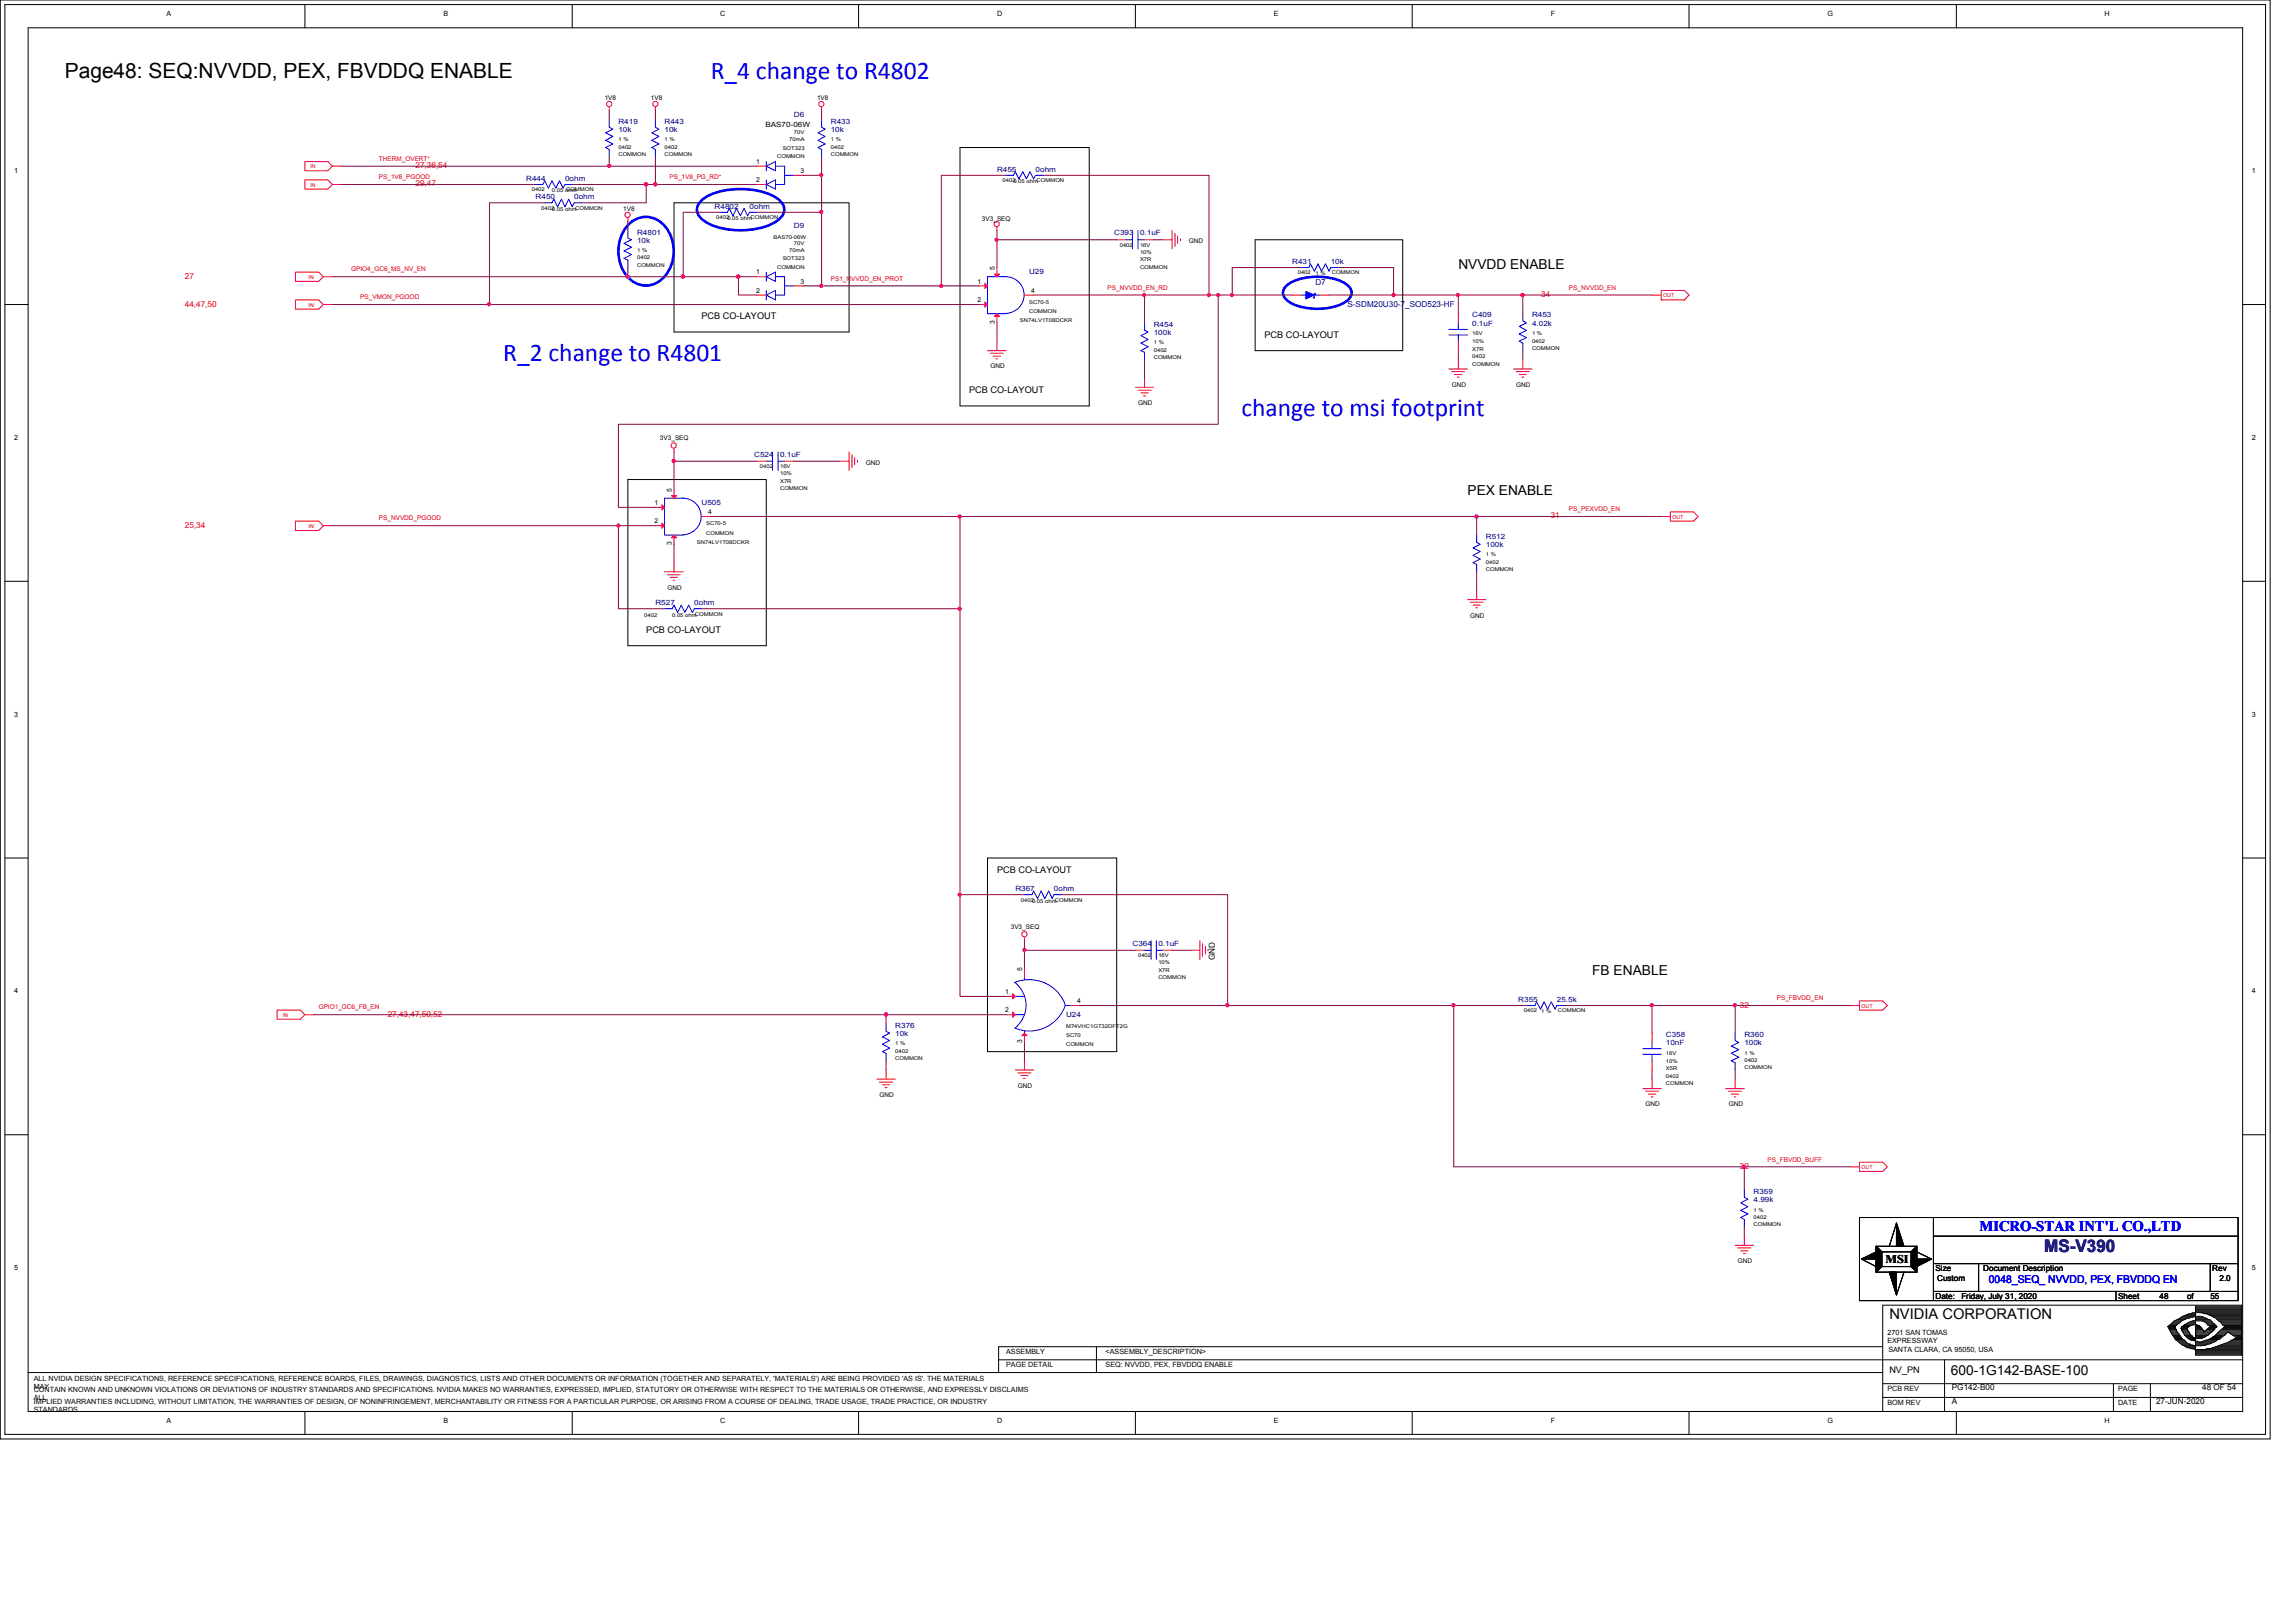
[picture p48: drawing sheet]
<svg xmlns="http://www.w3.org/2000/svg" width="297mm" height="210mm" viewBox="0 0 297 210" stroke-linecap="round" stroke-linejoin="round" font-family="sans-serif">
<defs><g id="words">
<g font-size="3.3" fill="#00f">
<text x="91.9" y="10.3">R_4 change to R4802</text>
<text x="65.1" y="46.7">R_2 change to R4801</text>
<text x="160.6" y="53.9">change to msi footprint</text>
</g>
<text font-size="2.7" x="8.4" y="10.1">Page48: SEQ:NVVDD, PEX, FBVDDQ ENABLE</text>
<text font-size="2.2" fill="#400080" x="264.5" y="162.1">MS-V390</text>
<text font-size="1.9" fill="#00f" x="256.1" y="159.3">MICRO-STAR INT'L CO.,LTD</text>
<text font-size="1.9" x="244.4" y="170.7">NVIDIA CORPORATION</text>
<g font-size="1.8">
<text x="188.7" y="34.8">NVVDD ENABLE</text>
<text x="189.9" y="64.1">PEX ENABLE</text>
<text x="206" y="126.1">FB ENABLE</text>
<text x="252.4" y="177.9">600-1G142-BASE-100</text>
</g>
<text font-size="1.5" x="243.9" y="163.4">MSI</text>
<text font-size="1.4" fill="#00f" x="257.3" y="166.1">0048_SEQ_ NVVDD, PEX, FBVDDQ EN</text>
<g font-size="1.2">
<text x="90.8" y="41.3">PCB CO-LAYOUT</text>
<text x="163.6" y="43.7">PCB CO-LAYOUT</text>
<text x="125.4" y="50.9">PCB CO-LAYOUT</text>
<text x="83.6" y="81.9">PCB CO-LAYOUT</text>
<text x="129" y="112.9">PCB CO-LAYOUT</text>
<text x="244.4" y="177.7">NV_PN</text>
</g>
<g font-size="1.1" fill="#f00">
<text x="53.8" y="21.8">27,36,54</text>
<text x="53.8" y="24.1">29,47</text>
<text x="23.9" y="39.7">44,47,50</text>
<text x="23.9" y="36.1">27</text>
<text x="199.4" y="38.4">34</text>
<text x="23.9" y="68.3">25,34</text>
<text x="200.6" y="67.1">31</text>
<text x="50.2" y="131.6">27,43,47,50,52</text>
<text x="225.1" y="130.4">32</text>
<text x="225.1" y="151.3">32</text>
</g>
<g font-size="1.1" fill="#000080">
<text x="170.2" y="36.9">D7</text>
<text x="174.3" y="39.8">S-SDM20U30-7_SOD523-HF</text>
</g>
<g font-size="1.1">
<text x="157.2" y="124.3" transform="rotate(-90 157.2 124.3)">GND</text>
<text x="250.4" y="164.5">Size</text>
<text x="250.6" y="165.7">Custom</text>
<text x="256.6" y="164.5">Document Description</text>
<text x="286.2" y="164.5">Rev</text>
<text x="287.1" y="165.7">2.0</text>
<text x="250.4" y="168.1">Date:</text>
<text x="253.7" y="168.1">Friday, July 31, 2020</text>
<text x="274" y="168.1">Sheet</text>
<text x="279.4" y="168.1">48</text>
<text x="283" y="168.1">of</text>
<text x="286" y="168.1">55</text>
<text x="252.5" y="179.9">PG142-B00</text>
<text x="284.9" y="179.9">48 OF 54</text>
<text x="252.5" y="181.7">A</text>
<text x="278.9" y="181.7">27-JUN-2020</text>
</g>
<g font-size=".9">
<text x="21.5" y="2">A</text>
<text x="57.4" y="2">B</text>
<text x="93.2" y="2">C</text>
<text x="129" y="2">D</text>
<text x="164.8" y="2">E</text>
<text x="200.6" y="2">F</text>
<text x="236.4" y="2">G</text>
<text x="272.2" y="2">H</text>
<text x="99" y="16.4">BAS70-06W</text>
<text x="1.8" y="22.4">1</text>
<text x="97.8" y="21.2">1</text>
<text x="97.8" y="23.6">2</text>
<text x="103.5" y="22.4">3</text>
<text x="291.3" y="22.4">1</text>
<text x="97.8" y="35.5">1</text>
<text x="128.7" y="35" transform="rotate(-90 128.7 35)">5</text>
<text x="97.8" y="37.9">2</text>
<text x="103.5" y="36.7">3</text>
<text x="126.4" y="36.7">1</text>
<text x="126.4" y="39.1">2</text>
<text x="128.7" y="41.9" transform="rotate(-90 128.7 41.9)">3</text>
<text x="133.4" y="37.9">4</text>
<text x="1.8" y="56.9">2</text>
<text x="291.3" y="56.9">2</text>
<text x="84.7" y="65.4">1</text>
<text x="86.9" y="63.6" transform="rotate(-90 86.9 63.6)">5</text>
<text x="84.7" y="67.7">2</text>
<text x="86.9" y="70.6" transform="rotate(-90 86.9 70.6)">3</text>
<text x="91.6" y="66.5">4</text>
<text x="1.8" y="92.8">3</text>
<text x="291.3" y="92.8">3</text>
<text x="132.2" y="125.7" transform="rotate(-90 132.2 125.7)">5</text>
<text x="1.8" y="128.6">4</text>
<text x="130" y="128.7">1</text>
<text x="130" y="131">2</text>
<text x="139.4" y="129.8">4</text>
<text x="291.3" y="128.6">4</text>
<text x="132.2" y="135" transform="rotate(-90 132.2 135)">3</text>
<text x="1.8" y="164.4">5</text>
<text x="291.3" y="164.4">5</text>
<text x="244.2" y="172.8">2701 SAN TOMAS</text>
<text x="244.2" y="173.7">EXPRESSWAY</text>
<text x="4.4" y="178.7">ALL NVIDIA DESIGN SPECIFICATIONS, REFERENCE SPECIFICATIONS, REFERENCE BOARDS, FILES, DRAWINGS, DIAGNOSTICS, LISTS AND OTHER DOCUMENTS OR INFORMATION (TOGETHER AND SEPARATELY, 'MATERIALS') ARE BEING PROVIDED 'AS IS'. THE MATERIALS</text>
<text x="4.4" y="179.7">MAY</text>
<text x="130.2" y="177">PAGE DETAIL</text>
<text x="130.2" y="175.3">ASSEMBLY</text>
<text x="143" y="175.3">&lt;ASSEMBLY_DESCRIPTION&gt;</text>
<text x="143" y="177">SEQ: NVVDD, PEX, FBVDDQ ENABLE</text>
<text x="244.3" y="174.9">SANTA CLARA, CA 95050, USA</text>
<text x="4.4" y="180.2">CONTAIN KNOWN AND UNKNOWN VIOLATIONS OR DEVIATIONS OF INDUSTRY STANDARDS AND SPECIFICATIONS. NVIDIA MAKES NO WARRANTIES, EXPRESSED, IMPLIED, STATUTORY OR OTHERWISE WITH RESPECT TO THE MATERIALS OR OTHERWISE, AND EXPRESSLY DISCLAIMS</text>
<text x="4.4" y="181.1">ALL</text>
<text x="4.4" y="181.7">IMPLIED WARRANTIES INCLUDING, WITHOUT LIMITATION, THE WARRANTIES OF DESIGN, OF NONINFRINGEMENT, MERCHANTABILITY OR FITNESS FOR A PARTICULAR PURPOSE, OR ARISING FROM A COURSE OF DEALING, TRADE USAGE, TRADE PRACTICE, OR INDUSTRY</text>
<text x="4.4" y="182.7">STANDARDS.</text>
<text x="21.5" y="184.1">A</text>
<text x="57.4" y="184.1">B</text>
<text x="93.2" y="184.1">C</text>
<text x="129" y="184.1">D</text>
<text x="164.8" y="184.1">E</text>
<text x="200.6" y="184.1">F</text>
<text x="236.4" y="184.1">G</text>
<text x="244.2" y="181.8">BOM REV</text>
<text x="244.2" y="180">PCB REV</text>
<text x="272.2" y="184.1">H</text>
<text x="274" y="180">PAGE</text>
<text x="274" y="181.8">DATE</text>
</g>
<g font-size=".9" fill="#000080">
<text x="80" y="16">R419</text>
<text x="80" y="17.1">10k</text>
<text x="86" y="16">R443</text>
<text x="86" y="17.1">10k</text>
<text x="102.7" y="15.2">D6</text>
<text x="107.5" y="16">R433</text>
<text x="107.5" y="17.1">10k</text>
<text x="68.1" y="23.4">R444</text>
<text x="73.1" y="23.4">0ohm</text>
<text x="129" y="22.2">R455</text>
<text x="134" y="22.2">0ohm</text>
<text x="69.3" y="25.8">R450</text>
<text x="74.3" y="25.8">0ohm</text>
<text x="92.5" y="27">R4802</text>
<text x="97" y="27">0ohm</text>
<text x="102.7" y="29.5">D9</text>
<text x="82.4" y="30.4">R4801</text>
<text x="82.4" y="31.4">10k</text>
<text x="133.1" y="35.5">U29</text>
<text x="144.1" y="30.4">C393</text>
<text x="147.5" y="30.4">0.1uF</text>
<text x="167.2" y="34.2">R431</text>
<text x="172.2" y="34.2">10k</text>
<text x="190.5" y="41.1">C409</text>
<text x="198.2" y="41.1">R453</text>
<text x="149.3" y="42.3">R454</text>
<text x="149.3" y="43.3">100k</text>
<text x="190.5" y="42.2">0.1uF</text>
<text x="198.2" y="42.2">4.02k</text>
<text x="97.6" y="59.1">C524</text>
<text x="100.9" y="59.1">0.1uF</text>
<text x="90.8" y="65.3">U505</text>
<text x="192.2" y="69.7">R512</text>
<text x="192.2" y="70.8">100k</text>
<text x="84.8" y="78.3">R527</text>
<text x="89.8" y="78.3">0ohm</text>
<text x="131.4" y="115.3">R367</text>
<text x="136.4" y="115.3">0ohm</text>
<text x="146.5" y="122.4">C364</text>
<text x="149.9" y="122.4">0.1uF</text>
<text x="137.9" y="131.6">U24</text>
<text x="196.4" y="129.7">R355</text>
<text x="201.4" y="129.7">25.5k</text>
<text x="115.8" y="134.1">10k</text>
<text x="115.8" y="133">R376</text>
<text x="215.5" y="135.3">10nF</text>
<text x="215.5" y="134.2">C358</text>
<text x="225.7" y="134.2">R360</text>
<text x="225.7" y="135.3">100k</text>
<text x="226.9" y="155.6">4.99k</text>
<text x="226.9" y="154.5">R359</text>
</g>
<g font-size=".8">
<text x="78.2" y="13">1V8</text>
<text x="84.2" y="13">1V8</text>
<text x="105.7" y="13">1V8</text>
<text x="80.6" y="27.3">1V8</text>
<text x="127" y="28.6">3V3_SEQ</text>
<text x="153.8" y="31.5">GND</text>
<text x="128.1" y="47.7">GND</text>
<text x="147.2" y="52.5">GND</text>
<text x="187.8" y="50.1">GND</text>
<text x="196.2" y="50.1">GND</text>
<text x="85.4" y="57">3V3_SEQ</text>
<text x="112" y="60.1">GND</text>
<text x="86.4" y="76.3">GND</text>
<text x="190.2" y="79.9">GND</text>
<text x="130.8" y="120.3">3V3_SEQ</text>
<text x="113.8" y="142">GND</text>
<text x="131.7" y="140.8">GND</text>
<text x="212.9" y="143.2">GND</text>
<text x="223.6" y="143.2">GND</text>
<text x="224.8" y="163.5">GND</text>
</g>
<g font-size=".8" fill="#f00">
<text x="49" y="23.2">PS_1V8_PGOOD</text>
<text x="49" y="20.8">THERM_OVERT*</text>
<text x="86.6" y="23.2">PS_1V8_PG_RD*</text>
<text x="45.4" y="35.1">GPIO4_GC6_MS_NV_EN</text>
<text x="46.6" y="38.7">PS_VMON_PGOOD</text>
<text x="107.5" y="36.3">PS1_NVVDD_EN_PROT</text>
<text x="143.3" y="37.5">PS_NVVDD_EN_RD</text>
<text x="203" y="37.5">PS_NVVDD_EN</text>
<text x="49" y="67.4">PS_NVVDD_PGOOD</text>
<text x="203" y="66.2">PS_PEXVDD_EN</text>
<text x="41.2" y="130.6">GPIO1_GC6_FB_EN</text>
<text x="229.9" y="129.4">PS_FBVDD_EN</text>
<text x="228.7" y="150.3">PS_FBVDD_BUFF</text>
</g>
<g font-size=".7">
<text x="102.7" y="17.4">70V</text>
<text x="80" y="20.2">COMMON</text>
<text x="80" y="19.3">0402</text>
<text x="80" y="18.3">1 %</text>
<text x="86" y="19.3">0402</text>
<text x="86" y="20.2">COMMON</text>
<text x="86" y="18.3">1 %</text>
<text x="100.5" y="20.4">COMMON</text>
<text x="101.3" y="19.4">SOT323</text>
<text x="102.1" y="18.3">70mA</text>
<text x="107.5" y="19.3">0402</text>
<text x="107.5" y="18.3">1 %</text>
<text x="107.5" y="20.2">COMMON</text>
<text x="129.7" y="23.5">0402</text>
<text x="131.1" y="23.7">0.05 ohmCOMMON</text>
<text x="68.8" y="24.8">0402</text>
<text x="70" y="27.1">0402</text>
<text x="71.4" y="24.8">0.05 ohm</text>
<text x="71.4" y="27.3">0.05 ohmCOMMON</text>
<text x="73.2" y="24.8">COMMON</text>
<text x="92.7" y="28.3">04020.05 ohmCOMMON</text>
<text x="82.4" y="34.5">COMMON</text>
<text x="82.4" y="32.6">1 %</text>
<text x="82.4" y="33.6">0402</text>
<text x="100.1" y="30.9">BAS70-06W</text>
<text x="100.5" y="34.8">COMMON</text>
<text x="101.3" y="33.7">SOT323</text>
<text x="102.1" y="32.6">70mA</text>
<text x="102.7" y="31.7">70V</text>
<text x="144.9" y="31.9">0402</text>
<text x="147.5" y="32.9">10%</text>
<text x="147.5" y="34.8">COMMON</text>
<text x="147.5" y="33.8">X7R</text>
<text x="147.5" y="31.9">16V</text>
<text x="167.9" y="35.5">0402</text>
<text x="170.2" y="35.6">1 %</text>
<text x="172.3" y="35.5">COMMON</text>
<text x="131.9" y="41.7">SN74LV1T08DCKR</text>
<text x="133.1" y="40.5">COMMON</text>
<text x="133.1" y="39.3">SC70-5</text>
<text x="149.3" y="46.5">COMMON</text>
<text x="149.3" y="44.6">1 %</text>
<text x="149.3" y="45.5">0402</text>
<text x="190.5" y="45.4">X7R</text>
<text x="190.5" y="43.4">16V</text>
<text x="190.5" y="46.4">0402</text>
<text x="190.5" y="47.3">COMMON</text>
<text x="190.5" y="44.4">10%</text>
<text x="198.2" y="43.4">1 %</text>
<text x="198.2" y="44.3">0402</text>
<text x="198.2" y="45.3">COMMON</text>
<text x="98.3" y="60.6">0402</text>
<text x="100.9" y="61.5">10%</text>
<text x="100.9" y="63.4">COMMON</text>
<text x="100.9" y="60.6">16V</text>
<text x="100.9" y="62.5">X7R</text>
<text x="90.2" y="70.4">SN74LV1T08DCKR</text>
<text x="91.4" y="67.9">SC70-5</text>
<text x="91.4" y="69.2">COMMON</text>
<text x="192.2" y="72">1 %</text>
<text x="192.2" y="73">0402</text>
<text x="192.2" y="73.9">COMMON</text>
<text x="83.4" y="79.9">0402</text>
<text x="86.9" y="79.8">0.05 ohmCOMMON</text>
<text x="132.1" y="116.7">04020.05 ohmCOMMON</text>
<text x="147.2" y="123.8">0402</text>
<text x="149.9" y="125.7">X7R</text>
<text x="149.9" y="123.8">16V</text>
<text x="149.9" y="124.8">10%</text>
<text x="149.9" y="126.7">COMMON</text>
<text x="197.1" y="131">0402</text>
<text x="199.4" y="131.1">1 %</text>
<text x="201.5" y="131">COMMON</text>
<text x="115.8" y="136.3">0402</text>
<text x="115.8" y="137.2">COMMON</text>
<text x="115.8" y="135.3">1 %</text>
<text x="137.9" y="135.4">COMMON</text>
<text x="137.9" y="134.2">SC70</text>
<text x="137.9" y="133">M74VHC1GT32DFT2G</text>
<text x="215.5" y="136.5">16V</text>
<text x="215.5" y="137.6">10%</text>
<text x="225.7" y="136.5">1 %</text>
<text x="225.7" y="137.5">0402</text>
<text x="215.5" y="140.4">COMMON</text>
<text x="215.5" y="139.5">0402</text>
<text x="215.5" y="138.5">X5R</text>
<text x="225.7" y="138.4">COMMON</text>
<text x="226.9" y="157.7">0402</text>
<text x="226.9" y="158.7">COMMON</text>
<text x="226.9" y="156.8">1 %</text>
</g>
<g font-size=".7" fill="#f00">
<text x="40.2" y="21.8">IN</text>
<text x="40.2" y="24.2">IN</text>
<text x="39.9" y="39.7">IN</text>
<text x="39.9" y="36.1">IN</text>
<text x="215.2" y="38.5">OUT</text>
<text x="39.9" y="68.3">IN</text>
<text x="216.4" y="67.1">OUT</text>
<text x="36.6" y="131.6">IN</text>
<text x="240.8" y="130.4">OUT</text>
<text x="240.8" y="151.3">OUT</text>
</g>
</g></defs>
<g fill="none" stroke="#000" stroke-width=".13">
<path d="M0 0h293.7v186.2h-293.7zM.6 .6h292.5v185h-292.5zM3.6 3.6h286.5v179.1h-286.5zM39.4 .6v3M74 .6v3M111.1 .6v3M124.2 19.1h16.7v33.4h-16.7zM146.9 .6v3M182.7 .6v3M218.5 .6v3M253.1 .6v3M.6 39.4h3"/>
<path d="M87.2 26.2h22.6v16.8h-22.6zM162.4 31h19.1v14.4h-19.1zM290.1 39.4h3M.6 75.2h3M81.2 62.1h17.9v21.5h-17.9zM290.1 75.2h3M.6 111h3M127.8 111h16.7v25.1h-16.7zM290.1 111h3M.6 146.8h3M240.6 157.6h48.9v10.7h-48.9zM245.4 158.3l.9 3h-.9z"/>
<path d="M245.4 158.3l-1 3M250.1 160h39.4M250.1 157.6v10.7M290.1 146.8h3M3.6 177.6h240M129.2 176h160.9M141.8 174.3v3.3M240.8 162.9l1.9-.9v.9zM240.8 162.9l1.9 1M242.7 161.3h5.3v3.3h-5.3zM242.7 161.3l.7 .7v1.9l-.7 .7zM242.7 161.3l.7 .7"/>
<path d="M243.4 162h3.9v1.9h-3.9zM243.4 163.9l-.7 .7M243.6 174.3h-114.4v3.3M243.6 179.1h46.5M244.4 164.6h1v3zM246.3 164.6l-.9 3M247.3 163.9l.7 .7M248 161.3v3.3l-.7-.7v-1.9zM248 161.3l-.7 .7M248 162.9h1.9l-1.9 1zM248 162l1.9 .9M250.1 167.1h39.4"/>
<path d="M250.1 163.5h39.4M251.6 176v6.7M256 163.5v3.6M273.4 179.1v3.6M273.8 167.1v1.2M278.2 179.1v3.6M280.4 171.7h1M280.4 171.7l.3 .4M280.6 171.8h.8M280.6 171.9h.8M280.7 171.5h.8M280.7 172h.8"/>
<path d="M280.7 172.1h.8M280.7 172.1l.2 .4M280.8 171.4h.8M280.8 172.4h.8M280.8 172.2h.8M280.9 171.3h.9M280.9 172.5l.4 .6M280.9 172.5h.9M281 171.2h.9M281 171.2l-.6 .5M281 172.6h.9M281 172.8h.9"/>
<path d="M281.2 171.1h.9M281.2 172.8h.8M281.3 173.1l.1 .2 .9 .8 .3 .1M281.3 173h.8M281.3 173.1h.9M281.4 171.7v.1M281.4 171.8v.1M281.4 171.9l.1 .1M281.4 173.2h.9M281.5 171.5l-.1 .2M281.5 170.8h1M281.5 172v.1"/>
<path d="M281.5 172.1l.3 .4M281.5 173.3h.8M281.6 173.4h1M281.8 171.3l-.3 .2M281.8 170.7h.9M281.8 172.5l.1 .1M281.8 173.6h.9M281.9 172.6l.3 .6 .4 .2M281.9 173.7h1M282 170.6h.9M282.1 170.5h1.3M282.1 173.8h.8"/>
<path d="M282.2 170.9l-.4 .4M282.2 173.9h1.1M282.2 172.1h.9M282.2 172h.7M282.2 172.1l.1 .1M282.2 172v.1M282.2 171.9v.1M282.2 171.8l-.1 .1h.1M282.2 171.8h.9M282.2 171.9h.7M282.3 171.7h-.1v.1M282.3 174.1h1.3"/>
<path d="M282.3 172.4h.9M282.3 171.7h.9M282.5 170.3h1.5M282.5 172.5h.7M282.5 171.5h.9M282.6 174.2h1.4M282.6 172.8h.8M282.6 172.6h.7M282.6 172.8l.3 .3h1M282.6 174.2l.3 .2 1.1 .3M282.6 173.4l.3 .4M282.7 170.7l-.5 .2h-.8"/>
<path d="M282.7 170.2h1.3M282.7 172.8h.9M282.7 171.4h1.1M282.9 174.3h1.1M282.9 173h.8M282.9 170.6l-.2 .1M282.9 170.1h1.1M282.9 173.1l.2 .1h.9M282.9 170.1l-.6 .2-1 .6-.3 .3M282.9 173.8l.4 .1M282.9 171.3h1.1M283.1 174.4h.9"/>
<path d="M283.1 172.2h-.8l.3 .6M283.1 173.2l.3 .2 1.1 .3 .6-.1M283.1 172.2l.1 .2M283.2 171.7l-.3 .2 .2 .3M283.2 172.4l.1 .2M283.2 171.2h.8M283.3 172.6v.2h.3M283.3 173.9l.1 .2h.3a3 3 0 0 0 1.7 0M283.3 173.3h.7M283.4 170.5l-.5 .1M283.4 170h.6M283.4 170l-.5 .1"/>
<path d="M283.4 171.1h.6M283.6 174.5h.4M283.6 173.4h.4M283.6 172.8l.1 .2M283.7 173l.3 .2M284 171.7h.6M284 171.9h.9M284 172.2h1.1M284 172.4h2.2M284 174.7h6M284 170.3l-.6 .2M284 169.6h6"/>
<path d="M284 169.2h6M284 169.7h6M284 169.4h6M284 169.3h6M284 169.5h6M284 175.3h6M284 175.1h6M284 175h6M284 174.9h6M284 173.1h1.1M284 173h1.4M284 173.7h2.3"/>
<path d="M284 172.8h1.6M284 172.8h1.7M284 173.8h2.1M284 173.9h1.7M284 172.6h1.8M284 172.5h1.9M284 174.1h1.4M284 172.1h1M284 172h.9M284 171.8h.8M284 170.5h1.1M284 170.6h1.4"/>
<path d="M284 170.7h1.6M284 170.8h1.8M284 169h6v6.4h-6zM284 171.5h.4M284 174.7h1M284 170.3h.8l.3 .2M284.4 171.5l-.1-.1h-.6l-.5 .3M284.4 171.5h.1l.3 .3M284.8 169.9h5.2M284.8 171.8l.1 .2M284.9 170.9h1M284.9 172l.2 .2"/>
<path d="M285 169.9h-.4a1.7 1.7 0 0 0-1.2 .1M285 170.9h-.2a2.62 2.62 0 0 0-2.5 .8M285 170.9h.1M285 169.9l.1 .1h.4l.2 .1M285 169.9h.1M285 174.7h.1M285 170.9l.2 .2M285.1 173.1h-.1l-.1 .1h-.9M285.1 173.6h1.4M285.1 170.5l.4 .1 .1 .1M285.2 171.1h1M285.2 171.1l.3 .1 .1 .2 .3 .3"/>
<path d="M285.2 172.2h1.1M285.4 171.2h.9M285.4 170h4.6M285.4 173l-.3 .1M285.4 173h.1M285.5 173.4h1.3M285.5 172.1h.9M285.6 172.8l-.2 .2M285.6 171.3h.8M285.6 172h.9M285.6 170.7a1.19 1.19 0 0 1 .8 .6h.1v.1M285.7 172.8h-.1"/>
<path d="M285.7 171.9h.8M285.7 171.4h.8M285.7 173.3h1.3M285.7 170.1h4.3M285.7 174.5h4.3M285.7 173.3l-.6 .3M285.7 170.1l.2 .1M285.8 171.5h.9M285.8 171.8h.9M285.9 171.7h.9M285.9 173.2h1.2M285.9 170.2h4.1"/>
<path d="M285.9 171.7l-.8 .7v-.2M285.9 173.2l-.2 .1M285.9 171.7h.1M285.9 172.5l-.2 .3M285.9 163.5v3.6M285.9 170.2l.5 .3M286.1 173.8l-.7 .3M286.2 173.1h1.2M286.2 174.4h3.8M286.2 170.3h3.8M286.3 173h1.2M286.4 170.5h3.6"/>
<path d="M286.4 170.5l.9 .6M286.4 172.1l-.5 .4M286.5 171.9l-.1 .2M286.5 172.8h1.1M286.5 171.4l.2 .1M286.7 171.8l-.2 .1M286.7 172.8h1.2M286.7 174.3h3.3M286.7 170.6h3.3M286.7 174.3l-.8 .2-.9 .2M286.7 171.5l.1 .2M286.8 171.7v.1h-.1"/>
<path d="M286.8 172.6h1.2M286.8 170.7h3.2M286.8 172.6l-.9 .6M286.9 172.5h1.2M287 170.8h3M287 174.2h3M287.1 170.9h2.9M287.1 172.4h2.9M287.3 171.1h2.7M287.3 171.1l.3 .4 .3 .2M287.3 172.2h2.7M287.4 173.1l-.3 .2h-.2l-.2 .3-.6 .2"/>
<path d="M287.4 174.1h2.6M287.4 171.2h2.6M287.4 172.1h2.6M287.5 171.3h2.5M287.5 172h2.5M287.6 171.4h2.4M287.6 171.9h2.4M287.7 171.5h2.3M287.7 171.8h2.3M287.7 173.9h2.3M287.9 172.8l-.5 .3M287.9 171.7l-1.1 .9"/>
<path d="M287.9 171.7h2.1M288.1 173.8h1.9M288.2 172.4l-.3 .4M288.2 172.4l.2 .1M288.2 172.4h.1M288.3 173.7h1.7M288.4 172.5h1.6M288.4 172.5l.9 .6M288.6 172.6h1.4M288.6 173.6h1.4M288.7 173.4h1.3M288.7 173.4l-.4 .3-1.6 .6"/>
<path d="M288.8 172.8h1.2M288.9 173.3h1.1M289 173.2h1M289 172.8h1M289.3 173.1l-.6 .3M289.3 173h.7M289.3 173.1h.7M290.1 168.9h-46.5v13.8M39.4 182.7v2.9M74 182.7v2.9M111.1 182.7v2.9M146.9 182.7v2.9"/>
<path d="M182.7 182.7v2.9M218.5 182.7v2.9M243.6 180.8h46.5M253.1 182.7v2.9"/>
</g>
<path d="M81.6 28.8a3.2 3.2 0 0 1 4.9 1.2 5 5 0 0 1-1.5 6.6 3.2 3.2 0 0 1-4.4-1.6 5.2 5.2 0 0 1 1-6.2zM90.9 25.8a9.6 9.6 0 0 1 7.8-1 4.1 4.1 0 0 1 2.7 1.9 1.56 1.56 0 0 1-.7 1.8 9.5 9.5 0 0 1-7.8 .9 4.1 4.1 0 0 1-2.6-1.8 1.58 1.58 0 0 1 .6-1.8zM166.3 37.1a5.9 5.9 0 0 1 4.1-1.3 5.9 5.9 0 0 1 4.1 1.3 1.2 1.2 0 0 1-.4 1.9 7.9 7.9 0 0 1-7.4 0 1.24 1.24 0 0 1-.4-1.9z" fill="none" stroke="#00f" stroke-width=".34"/>
<g fill="none" stroke="#f00" stroke-width=".13">
<path d="M78.8 13.8v.5M84.8 13.8v.5M106.3 13.8v.5M38.2 38.8h3l.6 .6-.6 .6h-3zM38.2 35.2h3l.6 .6-.6 .6h-3zM41.8 39.4h1.2M41.8 35.8h1.2M43 23.9l-.6-.6h-3v1.2h3l.6-.6h1.2M44.2 21.5h-1.2l-.6 .6h-3v-1.2h3l.6 .6M81.2 28.2v.5M129 29.4v.4M150.4 31h1.2"/>
<path d="M151.6 29.8v2.4M152 30.2v1.7M152.3 30.6v.9M152.7 30.9v.3M213.7 38.2h1.2M214.9 37.6h3l.6 .6-.6 .6h-3zM87.2 58v.5M108.7 59.7h1.1M109.8 58.5v2.4M110.2 58.8v1.7M110.6 59.2v1M110.9 59.6v.2"/>
<path d="M127.8 45.4h2.4M128.1 45.7h1.7M128.5 46.1h.9M128.9 46.4h.2M129 44.2v1.2M146.9 50.1h2.4M147.2 50.5h1.7M147.6 50.8h.9M147.9 51.2h.3M148.1 48.9v1.2M187.4 47.7h2.5M187.8 48.1h1.7"/>
<path d="M188.2 48.5h.9M188.5 48.8h.3M188.7 46.6v1.2M195.8 47.7h2.4M196.2 48.1h1.7M196.5 48.5h1M196.9 48.8h.2M197 46.6v1.2M38.2 67.4h3l.6 .6-.6 .7h-3zM41.8 68h1.2M86 74h2.4M86.4 74.4h1.6"/>
<path d="M86.7 74.7h1M87.1 75.1h.2M87.2 72.8v1.2M189.9 77.6h2.3M190.2 77.9h1.7M190.6 78.3h.9M190.9 78.7h.3M191 76.4v1.2M214.9 66.8h1.2M216.1 66.2h3l.6 .6-.6 .6h-3zM39.4 131.3l-.5-.6h-3v1.2h3l.5-.6h1.2M113.4 139.7h2.4"/>
<path d="M114.6 138.5v1.2M131.4 138.5h2.3M131.7 138.8h1.7M132.1 139.2h.9M132.4 139.6h.3M132.5 137.3v1.2M132.5 121.3v.4M154 123h1.2M155.2 121.7v2.5M155.6 122.1v1.7M155.9 122.5v.9M156.3 122.8v.3"/>
<path d="M213.7 139.7v1.2M224.5 139.7v1.2M239.4 130.1h1.2M240.6 129.5h3l.6 .6-.6 .6h-3zM113.8 140h1.7M114.2 140.4h.9M114.5 140.8h.3M212.5 140.9h2.4M212.9 141.2h1.7M213.3 141.6h.9M213.6 141.9h.3M223.3 140.9h2.4"/>
<path d="M223.6 141.2h1.7M224 141.6h.9M224.4 141.9h.2M225.7 160v1.2M239.4 151h1.2M240.6 150.4h3l.6 .6-.6 .6h-3zM224.5 161.2h2.4M224.8 161.5h1.7M225.2 161.9h.9M225.5 162.2h.3"/>
<circle cx="78.8" cy="13.5" r=".34"/>
<circle cx="84.8" cy="13.5" r=".34"/>
<circle cx="106.2" cy="13.5" r=".34"/>
<circle cx="81.2" cy="27.8" r=".34"/>
<circle cx="128.9" cy="29" r=".34"/>
<circle cx="87.2" cy="57.7" r=".34"/>
<circle cx="132.5" cy="120.9" r=".34"/>
</g>
<g fill="#000">
<path d="M245.4 158.3l.9 3h-.9zM240.8 162.9l1.9-.9v.9zM244.4 164.6h1v3zM248 162.9h1.9l-1.9 1z"/>
<path d="M242.7 161.3l.7 .7v1.9l-.7 .7z" fill-rule="evenodd"/>
<path d="M242.7 161.3l.7 .7v1.9l-.7 .7z" fill-rule="evenodd"/>
<path d="M242.7 161.3l.7 .7v1.9l-.7 .7z" fill-rule="evenodd"/>
<path d="M248 161.3v3.3l-.7-.7v-1.9z" fill-rule="evenodd"/>
<path d="M248 161.3v3.3l-.7-.7v-1.9z" fill-rule="evenodd"/>
<path d="M248 161.3v3.3l-.7-.7v-1.9z" fill-rule="evenodd"/>
</g>
<path d="M170.2 38.1v-.1h-.2v.6h-.1v-.2" fill="none" stroke="#00f" stroke-width=".13"/>
<path d="M168.9 37.7l1.1 .5-1.1 .5z" fill="#00f"/>
<g fill="none" stroke="#00f" stroke-width=".13">
<path d="M106.3 15.5v1l.5 .2-1 .5 1 .5-1 .5 1 .4-1 .5 .5 .2v1M130.2 22.7h.9l.3-.5 .4 1 .5-1 .5 1 .5-1 .4 1 .3-.5h.9M145.7 31h.8M146.5 29.8v2.4M147.2 31h.9M147.2 29.8v2.4M168.3 38.2h.6M168.9 37.7l1.1 .5-1.1 .5zM170 38.2h.8M86 68h.1M86 65.7h.1M87.2 64.5h.1"/>
<path d="M87.2 69.3h.1M88.3 64.5a2.37 2.37 0 0 1 2.4 2.3 2.37 2.37 0 0 1-2.4 2.4M88.4 64.5h-2.4v4.8h2.4M90.8 66.8h.1"/>
</g>
<path d="M106.3 15.5h.1M106.3 20.3h.1M130.2 22.7h.1M134.9 22.7h.1M144.5 31h1.2M148.1 31h1.2M167.2 38.2h1.1M170.8 38.2h1.1" fill="none" stroke="#f00" stroke-width=".13"/>
<path d="M85.6 65.3l.4 .4-.4 .3z" fill="#f00"/>
<path d="M84.8 65.7h1.2M85.6 65.3l.4 .4-.4 .3z" fill="none" stroke="#f00" stroke-width=".13"/>
<path d="M85.6 67.7l.4 .3-.4 .4z" fill="#f00"/>
<path d="M84.8 68h1.2M85.6 67.7l.4 .3-.4 .4z" fill="none" stroke="#f00" stroke-width=".13"/>
<path d="M86.9 69.6l.3-.3 .3 .3z" fill="#f00"/>
<path d="M86.9 69.6l.3-.3 .3 .3zM87.2 69.3v1.1M90.8 66.8h1.1" fill="none" stroke="#f00" stroke-width=".13"/>
<path d="M86.9 64.1h.6l-.3 .4z" fill="#f00"/>
<g fill="none" stroke="#f00" stroke-width=".13">
<path d="M81.2 29.8h.1M81.2 34.6h.1M97.9 35.8h1.2M97.9 38.2h1.2M102.7 37h1.2M86.9 64.1h.6l-.3 .4zM87.2 63.3v1.2M191 69.3h.1M191 74h.1M114.6 132.5h.1M114.6 137.3h.1M213.7 133.7v1.2"/>
<path d="M213.7 137.3v1.2M225.7 154h.1M225.7 158.8h.1"/>
</g>
<g fill="none" stroke="#00f" stroke-width=".13">
<path d="M81.2 29.8v1l.5 .2-1 .5 1 .5-1 .5 1 .4-1 .5 .5 .3v.9M99.1 35.2v1.2M99.1 35.8l1.2-.6v1.2zM99.1 37.6v1.2M99.1 38.2l1.2-.6v1.2zM100.3 35.8h1.2v2.4h-1.2M101.5 37h1.2M191 69.3v.9l.5 .2-.9 .5 .9 .5-.9 .5 .9 .4-.9 .5 .4 .3v.9M114.6 132.5v1l.5 .2-.9 .5 .9 .5-.9 .4 .9 .5-.9 .5 .4 .2v1M131.3 127.1a5 5 0 0 1 6.5 3 4.9 4.9 0 0 1-6.5 2.9 3.7 3.7 0 0 0 0-5.9M131.4 131.3h1.1M131.4 128.9h1.1"/>
<path d="M132.5 126.5v.3M132.5 133.5v.2M137.9 130.1h.6M212.5 135.7h2.4M212.5 136.4h2.4M213.7 136.4v.9M213.7 134.9v.8M225.7 154v.9l.4 .3-.9 .5 .9 .5-.9 .4 .9 .5-.9 .5 .5 .2v1"/>
</g>
<path d="M131 128.6l.4 .3-.4 .4z" fill="#f00"/>
<path d="M130.2 128.9h1.2M131 128.6l.4 .3-.4 .4z" fill="none" stroke="#f00" stroke-width=".13"/>
<path d="M131 131l.4 .3-.4 .4z" fill="#f00"/>
<path d="M130.2 131.3h1.2M131 131l.4 .3-.4 .4z" fill="none" stroke="#f00" stroke-width=".13"/>
<path d="M132.2 134l.3-.3 .4 .3z" fill="#f00"/>
<g fill="none" stroke="#f00" stroke-width=".13">
<path d="M84.8 15.5h.1M70.5 26.2h.1M75.3 26.2h.1M84.8 20.3h.1M93.2 27.5h.1M97.9 27.5h.1M97.9 21.5h1.2M97.9 23.9h1.2M102.7 22.7h1.2M168.3 34.6h.1M173.1 34.6h.1M148.1 41.8h.1"/>
<path d="M148.1 46.6h.1M197 40.6h.1M197 45.4h.1M132.2 134l.3-.3 .4 .3zM132.5 133.7v1.2M132.5 125.3v1.2M138.5 130.1h1.2M224.5 133.7h.1M224.5 138.5h.1"/>
</g>
<g fill="none" stroke="#00f" stroke-width=".13">
<path d="M84.8 15.5v1l.5 .2-1 .5 1 .5-1 .5 1 .4-1 .5 .5 .2v1M70.5 26.2h.9l.3-.4 .4 1 .5-1 .5 1 .5-1 .4 1 .3-.6h1M93.2 27.5h.9l.3-.5 .4 .9 .5-.9 .5 .9 .5-.9 .4 .9 .3-.4h.9M99.1 20.9v1.2M99.1 21.5l1.2-.6v1.2zM99.1 23.3v1.2M99.1 23.9l1.2-.6v1.2zM100.3 21.5h1.2v2.4h-1.2M101.5 22.7h1.2M127.8 39.4h.1M127.8 37h.1M129 35.8h.1"/>
<path d="M130.1 35.8a2.37 2.37 0 0 1 2.4 2.4 2.37 2.37 0 0 1-2.4 2.4M130.2 35.8h-2.4v4.8h2.4M132.5 38.2h.1M168.3 34.6h1l.2-.4 .5 .9 .5-.9 .5 .9 .5-.9 .4 .9 .3-.5h.9M129 40.6h.1M148.1 41.8v1l.4 .2-.9 .4 .9 .5-.9 .5 .9 .5-.9 .5 .5 .2v1M197 40.6v.9l.5 .3-1 .4 1 .6-1 .4 1 .5-1 .5 .5 .2v1M224.5 133.7v1l.4 .2-.9 .5 .9 .4-.9 .5 .9 .5-.9 .5 .5 .2v1"/>
</g>
<path d="M127.4 36.7l.4 .3-.4 .3z" fill="#f00"/>
<path d="M126.6 37h1.2M127.4 36.7l.4 .3-.4 .3z" fill="none" stroke="#f00" stroke-width=".13"/>
<path d="M127.4 39.1l.4 .3-.4 .3z" fill="#f00"/>
<path d="M126.6 39.4h1.2M127.4 39.1l.4 .3-.4 .3z" fill="none" stroke="#f00" stroke-width=".13"/>
<path d="M128.6 40.9l.4-.3 .3 .3z" fill="#f00"/>
<path d="M132.5 38.2h1.2M128.6 40.9l.4-.3 .3 .3zM129 40.6v1.2" fill="none" stroke="#f00" stroke-width=".13"/>
<path d="M128.6 35.5h.7l-.3 .3z" fill="#f00"/>
<g fill="none" stroke="#f00" stroke-width=".13">
<path d="M78.8 15.5h.1M69.3 23.9h.1M74 23.9h.1M78.8 20.3h.1M128.6 35.5h.7l-.3 .3zM129 34.6v1.2M97.9 59.7h1.2M101.5 59.7h1.2M188.7 40.6v1.2M188.7 44.2v1.2M86 78.8h.1M90.8 78.8h.1"/>
<path d="M132.5 115.8h.1M137.3 115.8h.1M146.9 123h1.2M150.4 123h1.2M197.6 130.1h.1M202.4 130.1h.1"/>
</g>
<g fill="none" stroke="#00f" stroke-width=".13">
<path d="M78.8 15.5v1l.5 .2-.9 .5 .9 .5-.9 .5 .9 .4-.9 .5 .4 .2v1M69.3 23.9h.9l.3-.5 .4 .9 .5-.9 .5 .9 .5-.9 .4 .9 .3-.4h.9M99.1 59.7h.8M99.9 58.5v2.4M100.7 59.7h.8M100.7 58.5v2.4M187.4 42.6h2.5M187.4 43.3h2.5M188.7 43.3v.9M188.7 41.8v.8M86 78.8h.9l.3-.5 .5 .9 .4-.9 .5 .9 .5-.9 .5 .9 .2-.4h1M132.5 115.8h1l.2-.5 .5 1 .5-1 .5 1 .5-1 .4 1 .2-.5h1"/>
<path d="M148.1 123h.8M148.9 121.7v2.5M149.6 123h.8M149.6 121.7v2.5M197.6 130.1h1l.2-.4 .5 .9 .5-.9 .4 .9 .5-.9 .5 .9 .2-.5h1"/>
</g>
<path d="M78.8 14.3v1.2M84.8 14.3v1.2M106.3 14.3v1.2M81.2 28.7v1.1M87.2 58.5v4.8" fill="none" stroke="#800040" stroke-width=".13"/>
<path d="M87 59.5h.3l.1 .1-.1 .2-.1 .1-.2-.1z" fill-rule="evenodd" fill="#f0f"/>
<path d="M87 59.5h.3l.1 .1-.1 .2-.1 .1-.2-.1z" fill="none" stroke="#f0f" stroke-width=".13"/>
<path d="M129 29.8v4.8M87.2 59.7h10.7M132.5 123v2.3" fill="none" stroke="#800040" stroke-width=".13"/>
<path d="M132.4 122.8h.3v.1v.2h-.2h-.1z" fill-rule="evenodd" fill="#f0f"/>
<path d="M132.4 122.8h.3v.1v.2h-.2h-.1z" fill="none" stroke="#f0f" stroke-width=".13"/>
<path d="M129 31h15.5M132.5 121.7v1.3" fill="none" stroke="#800040" stroke-width=".13"/>
<path d="M128.8 30.9h.3l.1 .1-.1 .2h-.2h-.1z" fill-rule="evenodd" fill="#f0f"/>
<path d="M128.8 30.9h.3l.1 .1-.1 .2h-.2h-.1z" fill="none" stroke="#f0f" stroke-width=".13"/>
<g fill="none" stroke="#800040" stroke-width=".13">
<path d="M149.3 31h1.1M102.7 59.7h6M129 41.8v2.4M148.1 46.6v2.3M188.7 45.4v1.2M197 45.4v1.2M87.2 70.4v2.4M191 74v2.4M40.6 131.3h74M114.6 137.3v1.2M132.5 123h14.4M132.5 134.9v2.4"/>
<path d="M151.6 123h2.4M213.7 138.5v1.2M224.5 138.5v1.2M225.7 158.8v1.2"/>
</g>
<path d="M114.5 131.1h.3v.2v.1l-.2 .1-.1-.1z" fill-rule="evenodd" fill="#f0f"/>
<path d="M114.5 131.1h.3v.2v.1l-.2 .1-.1-.1z" fill="none" stroke="#f0f" stroke-width=".13"/>
<path d="M43 35.8h38.2M130.2 131.3h-15.6v1.2" fill="none" stroke="#800040" stroke-width=".13"/>
<path d="M81 35.6h.3l.1 .2-.1 .1-.1 .1-.2-.1z" fill-rule="evenodd" fill="#f0f"/>
<path d="M81 35.6h.3l.1 .2-.1 .1-.1 .1-.2-.1z" fill="none" stroke="#f0f" stroke-width=".13"/>
<path d="M81.2 34.6v1.2M93.2 27.5h-4.8v8.3" fill="none" stroke="#800040" stroke-width=".13"/>
<path d="M88.2 35.6h.3l.1 .2-.1 .1-.2 .1-.1-.1z" fill-rule="evenodd" fill="#f0f"/>
<path d="M88.2 35.6h.3l.1 .2-.1 .1-.2 .1-.1-.1z" fill="none" stroke="#f0f" stroke-width=".13"/>
<path d="M81.2 35.8h14.3" fill="none" stroke="#800040" stroke-width=".13"/>
<path d="M95.3 35.6h.4l.1 .2-.1 .1-.2 .1-.2-.1z" fill-rule="evenodd" fill="#f0f"/>
<path d="M95.3 35.6h.4l.1 .2-.1 .1-.2 .1-.2-.1z" fill="none" stroke="#f0f" stroke-width=".13"/>
<path d="M97.9 35.8h-2.4v2.4h2.4M97.9 27.5h8.4v9.5h-2.4M103.9 22.7h2.4v4.8" fill="none" stroke="#800040" stroke-width=".13"/>
<path d="M106.1 22.5h.3l.1 .1-.1 .2-.2 .1-.1-.1z" fill-rule="evenodd" fill="#f0f"/>
<path d="M106.1 22.5h.3l.1 .1-.1 .2-.2 .1-.1-.1z" fill="none" stroke="#f0f" stroke-width=".13"/>
<path d="M106.1 27.3h.3l.1 .1-.1 .2h-.2h-.1z" fill-rule="evenodd" fill="#f0f"/>
<path d="M106.1 27.3h.3l.1 .1-.1 .2h-.2h-.1z" fill="none" stroke="#f0f" stroke-width=".13"/>
<path d="M106.3 20.3v2.4M130.2 22.7h-8.4v14.3" fill="none" stroke="#800040" stroke-width=".13"/>
<path d="M121.6 36.8h.3l.1 .2-.1 .1-.1 .1-.2-.1z" fill-rule="evenodd" fill="#f0f"/>
<path d="M121.6 36.8h.3l.1 .2-.1 .1-.1 .1-.2-.1z" fill="none" stroke="#f0f" stroke-width=".13"/>
<path d="M106.3 37h15.5" fill="none" stroke="#800040" stroke-width=".13"/>
<path d="M106.1 36.8h.3l.1 .2-.1 .1-.2 .1-.1-.1z" fill-rule="evenodd" fill="#f0f"/>
<path d="M106.1 36.8h.3l.1 .2-.1 .1-.2 .1-.1-.1z" fill="none" stroke="#f0f" stroke-width=".13"/>
<path d="M44.2 23.9h25.1M74 23.9h9.6v2.3M121.8 37h4.8" fill="none" stroke="#800040" stroke-width=".13"/>
<path d="M83.4 23.7h.3l.1 .1-.1 .2-.1 .1-.2-.1z" fill-rule="evenodd" fill="#f0f"/>
<path d="M83.4 23.7h.3l.1 .1-.1 .2-.1 .1-.2-.1z" fill="none" stroke="#f0f" stroke-width=".13"/>
<path d="M75.3 26.2h8.3M84.8 20.3v3.6h-1.2" fill="none" stroke="#800040" stroke-width=".13"/>
<path d="M84.6 23.7h.3l.1 .1-.1 .2-.1 .1-.2-.1z" fill-rule="evenodd" fill="#f0f"/>
<path d="M84.6 23.7h.3l.1 .1-.1 .2-.1 .1-.2-.1z" fill="none" stroke="#f0f" stroke-width=".13"/>
<path d="M84.8 23.9h13.1M139.7 130.1h19.1" fill="none" stroke="#800040" stroke-width=".13"/>
<path d="M158.6 129.9h.3l.1 .2-.1 .1-.1 .1-.2-.1z" fill-rule="evenodd" fill="#f0f"/>
<path d="M158.6 129.9h.3l.1 .2-.1 .1-.1 .1-.2-.1z" fill="none" stroke="#f0f" stroke-width=".13"/>
<path d="M158.8 130.1h29.3v20.9" fill="none" stroke="#800040" stroke-width=".13"/>
<path d="M187.9 129.9h.3v.2v.1l-.2 .1-.1-.1z" fill-rule="evenodd" fill="#f0f"/>
<path d="M187.9 129.9h.3v.2v.1l-.2 .1-.1-.1z" fill="none" stroke="#f0f" stroke-width=".13"/>
<path d="M188.1 151h37.6" fill="none" stroke="#800040" stroke-width=".13"/>
<path d="M225.5 150.8h.3v.2v.1l-.2 .1-.1-.1z" fill-rule="evenodd" fill="#f0f"/>
<path d="M225.5 150.8h.3v.2v.1l-.2 .1-.1-.1z" fill="none" stroke="#f0f" stroke-width=".13"/>
<path d="M137.3 115.8h21.5v14.3M188.1 130.1h9.5M202.4 130.1h11.3v3.6M213.7 130.1h10.8M239.4 151h-13.7v3" fill="none" stroke="#800040" stroke-width=".13"/>
<path d="M213.5 129.9h.3l.1 .2-.1 .1-.1 .1-.2-.1z" fill-rule="evenodd" fill="#f0f"/>
<path d="M213.5 129.9h.3l.1 .2-.1 .1-.1 .1-.2-.1z" fill="none" stroke="#f0f" stroke-width=".13"/>
<path d="M224.3 129.9h.3l.1 .2-.1 .1-.2 .1-.1-.1z" fill-rule="evenodd" fill="#f0f"/>
<path d="M224.3 129.9h.3l.1 .2-.1 .1-.2 .1-.1-.1z" fill="none" stroke="#f0f" stroke-width=".13"/>
<path d="M173.1 34.6h7.2v3.6h-8.4M180.3 38.2h8.4v2.4M239.4 130.1h-14.9v3.6" fill="none" stroke="#800040" stroke-width=".13"/>
<path d="M188.5 38h.3v.2v.1l-.2 .1-.1-.1z" fill-rule="evenodd" fill="#f0f"/>
<path d="M188.5 38h.3v.2v.1l-.2 .1-.1-.1z" fill="none" stroke="#f0f" stroke-width=".13"/>
<path d="M180.1 38h.3l.1 .2-.1 .1-.1 .1-.2-.1z" fill-rule="evenodd" fill="#f0f"/>
<path d="M180.1 38h.3l.1 .2-.1 .1-.1 .1-.2-.1z" fill="none" stroke="#f0f" stroke-width=".13"/>
<path d="M188.7 38.2h8.3v2.4M197 38.2h16.7" fill="none" stroke="#800040" stroke-width=".13"/>
<path d="M196.8 38h.3l.1 .2-.1 .1-.1 .1-.2-.1z" fill-rule="evenodd" fill="#f0f"/>
<path d="M196.8 38h.3l.1 .2-.1 .1-.1 .1-.2-.1z" fill="none" stroke="#f0f" stroke-width=".13"/>
<path d="M157.6 38.2v16.7h-77.6v10.8h4.8" fill="none" stroke="#800040" stroke-width=".13"/>
<path d="M157.4 38h.3l.1 .2-.1 .1-.1 .1-.2-.1z" fill-rule="evenodd" fill="#f0f"/>
<path d="M157.4 38h.3l.1 .2-.1 .1-.1 .1-.2-.1z" fill="none" stroke="#f0f" stroke-width=".13"/>
<path d="M133.7 38.2h23.9" fill="none" stroke="#800040" stroke-width=".13"/>
<path d="M147.9 38h.3v.2v.1l-.2 .1-.1-.1z" fill-rule="evenodd" fill="#f0f"/>
<path d="M147.9 38h.3v.2v.1l-.2 .1-.1-.1z" fill="none" stroke="#f0f" stroke-width=".13"/>
<path d="M134.9 22.7h21.5v15.5" fill="none" stroke="#800040" stroke-width=".13"/>
<path d="M156.3 38h.2l.1 .2-.1 .1-.1 .1-.1-.1z" fill-rule="evenodd" fill="#f0f"/>
<path d="M156.3 38h.2l.1 .2-.1 .1-.1 .1-.1-.1z" fill="none" stroke="#f0f" stroke-width=".13"/>
<path d="M148.1 38.2v3.6M159.4 34.6v3.6h-1.8" fill="none" stroke="#800040" stroke-width=".13"/>
<path d="M159.2 38h.3l.1 .2-.1 .1-.1 .1-.2-.1z" fill-rule="evenodd" fill="#f0f"/>
<path d="M159.2 38h.3l.1 .2-.1 .1-.1 .1-.2-.1z" fill="none" stroke="#f0f" stroke-width=".13"/>
<path d="M159.4 38.2h7.8M159.4 34.6h8.9M43 68h37" fill="none" stroke="#800040" stroke-width=".13"/>
<path d="M79.8 67.9h.3l.1 .1-.1 .2h-.1h-.2z" fill-rule="evenodd" fill="#f0f"/>
<path d="M79.8 67.9h.3l.1 .1-.1 .2h-.1h-.2z" fill="none" stroke="#f0f" stroke-width=".13"/>
<path d="M84.8 68h-4.8v10.8h6M90.8 78.8h33.4v37" fill="none" stroke="#800040" stroke-width=".13"/>
<path d="M124 78.6h.3l.1 .2-.1 .1-.1 .1-.2-.1z" fill-rule="evenodd" fill="#f0f"/>
<path d="M124 78.6h.3l.1 .2-.1 .1-.1 .1-.2-.1z" fill="none" stroke="#f0f" stroke-width=".13"/>
<path d="M124 115.6h.3l.1 .2-.1 .1-.1 .1-.2-.1z" fill-rule="evenodd" fill="#f0f"/>
<path d="M124 115.6h.3l.1 .2-.1 .1-.1 .1-.2-.1z" fill="none" stroke="#f0f" stroke-width=".13"/>
<path d="M91.9 66.8h32.3v12M124.2 66.8h66.8M124.2 115.8v13.1h6" fill="none" stroke="#800040" stroke-width=".13"/>
<path d="M124 66.7h.3l.1 .1-.1 .2-.1 .1-.2-.1z" fill-rule="evenodd" fill="#f0f"/>
<path d="M124 66.7h.3l.1 .1-.1 .2-.1 .1-.2-.1z" fill="none" stroke="#f0f" stroke-width=".13"/>
<path d="M190.8 66.7h.4l.1 .1-.1 .2-.2 .1-.2-.1z" fill-rule="evenodd" fill="#f0f"/>
<path d="M190.8 66.7h.4l.1 .1-.1 .2-.2 .1-.2-.1z" fill="none" stroke="#f0f" stroke-width=".13"/>
<path d="M43 39.4h20.3M63.3 39.4h63.3M70.5 26.2h-7.2v13.2M214.9 66.8h-23.9v2.5M124.2 115.8h8.3" fill="none" stroke="#800040" stroke-width=".13"/>
<path d="M63.1 39.2h.3l.1 .2-.1 .1-.1 .1-.2-.1z" fill-rule="evenodd" fill="#f0f"/>
<path d="M63.1 39.2h.3l.1 .2-.1 .1-.1 .1-.2-.1z" fill="none" stroke="#f0f" stroke-width=".13"/>
<path d="M78.8 20.3v1.2h-34.6" fill="none" stroke="#800040" stroke-width=".13"/>
<path d="M78.7 21.3h.3v.2v.1l-.2 .1-.1-.1z" fill-rule="evenodd" fill="#f0f"/>
<path d="M78.7 21.3h.3v.2v.1l-.2 .1-.1-.1z" fill="none" stroke="#f0f" stroke-width=".13"/>
<path d="M78.8 21.5h19.1" fill="none" stroke="#800040" stroke-width=".13"/>
<path d="M87 59.5h.3l.1 .1-.1 .2-.1 .1-.2-.1z" fill-rule="evenodd" fill="#f0f"/>
<path d="M87 59.5h.3l.1 .1-.1 .2-.1 .1-.2-.1z" fill="none" stroke="#f0f" stroke-width=".13"/>
<path d="M132.4 122.8h.3v.1v.2h-.2h-.1z" fill-rule="evenodd" fill="#f0f"/>
<path d="M132.4 122.8h.3v.1v.2h-.2h-.1z" fill="none" stroke="#f0f" stroke-width=".13"/>
<path d="M128.8 30.9h.3l.1 .1-.1 .2h-.2h-.1z" fill-rule="evenodd" fill="#f0f"/>
<path d="M128.8 30.9h.3l.1 .1-.1 .2h-.2h-.1z" fill="none" stroke="#f0f" stroke-width=".13"/>
<path d="M114.5 131.1h.3v.2v.1l-.2 .1-.1-.1z" fill-rule="evenodd" fill="#f0f"/>
<path d="M114.5 131.1h.3v.2v.1l-.2 .1-.1-.1z" fill="none" stroke="#f0f" stroke-width=".13"/>
<path d="M81 35.6h.3l.1 .2-.1 .1-.1 .1-.2-.1z" fill-rule="evenodd" fill="#f0f"/>
<path d="M81 35.6h.3l.1 .2-.1 .1-.1 .1-.2-.1z" fill="none" stroke="#f0f" stroke-width=".13"/>
<path d="M88.2 35.6h.3l.1 .2-.1 .1-.2 .1-.1-.1z" fill-rule="evenodd" fill="#f0f"/>
<path d="M88.2 35.6h.3l.1 .2-.1 .1-.2 .1-.1-.1z" fill="none" stroke="#f0f" stroke-width=".13"/>
<path d="M95.3 35.6h.4l.1 .2-.1 .1-.2 .1-.2-.1z" fill-rule="evenodd" fill="#f0f"/>
<path d="M95.3 35.6h.4l.1 .2-.1 .1-.2 .1-.2-.1z" fill="none" stroke="#f0f" stroke-width=".13"/>
<path d="M106.1 22.5h.3l.1 .1-.1 .2-.2 .1-.1-.1z" fill-rule="evenodd" fill="#f0f"/>
<path d="M106.1 22.5h.3l.1 .1-.1 .2-.2 .1-.1-.1z" fill="none" stroke="#f0f" stroke-width=".13"/>
<path d="M106.1 27.3h.3l.1 .1-.1 .2h-.2h-.1z" fill-rule="evenodd" fill="#f0f"/>
<path d="M106.1 27.3h.3l.1 .1-.1 .2h-.2h-.1z" fill="none" stroke="#f0f" stroke-width=".13"/>
<path d="M121.6 36.8h.3l.1 .2-.1 .1-.1 .1-.2-.1z" fill-rule="evenodd" fill="#f0f"/>
<path d="M121.6 36.8h.3l.1 .2-.1 .1-.1 .1-.2-.1z" fill="none" stroke="#f0f" stroke-width=".13"/>
<path d="M106.1 36.8h.3l.1 .2-.1 .1-.2 .1-.1-.1z" fill-rule="evenodd" fill="#f0f"/>
<path d="M106.1 36.8h.3l.1 .2-.1 .1-.2 .1-.1-.1z" fill="none" stroke="#f0f" stroke-width=".13"/>
<path d="M83.4 23.7h.3l.1 .1-.1 .2-.1 .1-.2-.1z" fill-rule="evenodd" fill="#f0f"/>
<path d="M83.4 23.7h.3l.1 .1-.1 .2-.1 .1-.2-.1z" fill="none" stroke="#f0f" stroke-width=".13"/>
<path d="M84.6 23.7h.3l.1 .1-.1 .2-.1 .1-.2-.1z" fill-rule="evenodd" fill="#f0f"/>
<path d="M84.6 23.7h.3l.1 .1-.1 .2-.1 .1-.2-.1z" fill="none" stroke="#f0f" stroke-width=".13"/>
<path d="M158.6 129.9h.3l.1 .2-.1 .1-.1 .1-.2-.1z" fill-rule="evenodd" fill="#f0f"/>
<path d="M158.6 129.9h.3l.1 .2-.1 .1-.1 .1-.2-.1z" fill="none" stroke="#f0f" stroke-width=".13"/>
<path d="M187.9 129.9h.3v.2v.1l-.2 .1-.1-.1z" fill-rule="evenodd" fill="#f0f"/>
<path d="M187.9 129.9h.3v.2v.1l-.2 .1-.1-.1z" fill="none" stroke="#f0f" stroke-width=".13"/>
<path d="M225.5 150.8h.3v.2v.1l-.2 .1-.1-.1z" fill-rule="evenodd" fill="#f0f"/>
<path d="M225.5 150.8h.3v.2v.1l-.2 .1-.1-.1z" fill="none" stroke="#f0f" stroke-width=".13"/>
<path d="M213.5 129.9h.3l.1 .2-.1 .1-.1 .1-.2-.1z" fill-rule="evenodd" fill="#f0f"/>
<path d="M213.5 129.9h.3l.1 .2-.1 .1-.1 .1-.2-.1z" fill="none" stroke="#f0f" stroke-width=".13"/>
<path d="M224.3 129.9h.3l.1 .2-.1 .1-.2 .1-.1-.1z" fill-rule="evenodd" fill="#f0f"/>
<path d="M224.3 129.9h.3l.1 .2-.1 .1-.2 .1-.1-.1z" fill="none" stroke="#f0f" stroke-width=".13"/>
<path d="M188.5 38h.3v.2v.1l-.2 .1-.1-.1z" fill-rule="evenodd" fill="#f0f"/>
<path d="M188.5 38h.3v.2v.1l-.2 .1-.1-.1z" fill="none" stroke="#f0f" stroke-width=".13"/>
<path d="M180.1 38h.3l.1 .2-.1 .1-.1 .1-.2-.1z" fill-rule="evenodd" fill="#f0f"/>
<path d="M180.1 38h.3l.1 .2-.1 .1-.1 .1-.2-.1z" fill="none" stroke="#f0f" stroke-width=".13"/>
<path d="M196.8 38h.3l.1 .2-.1 .1-.1 .1-.2-.1z" fill-rule="evenodd" fill="#f0f"/>
<path d="M196.8 38h.3l.1 .2-.1 .1-.1 .1-.2-.1z" fill="none" stroke="#f0f" stroke-width=".13"/>
<path d="M157.4 38h.3l.1 .2-.1 .1-.1 .1-.2-.1z" fill-rule="evenodd" fill="#f0f"/>
<path d="M157.4 38h.3l.1 .2-.1 .1-.1 .1-.2-.1z" fill="none" stroke="#f0f" stroke-width=".13"/>
<path d="M147.9 38h.3v.2v.1l-.2 .1-.1-.1z" fill-rule="evenodd" fill="#f0f"/>
<path d="M147.9 38h.3v.2v.1l-.2 .1-.1-.1z" fill="none" stroke="#f0f" stroke-width=".13"/>
<path d="M156.3 38h.2l.1 .2-.1 .1-.1 .1-.1-.1z" fill-rule="evenodd" fill="#f0f"/>
<path d="M156.3 38h.2l.1 .2-.1 .1-.1 .1-.1-.1z" fill="none" stroke="#f0f" stroke-width=".13"/>
<path d="M159.2 38h.3l.1 .2-.1 .1-.1 .1-.2-.1z" fill-rule="evenodd" fill="#f0f"/>
<path d="M159.2 38h.3l.1 .2-.1 .1-.1 .1-.2-.1z" fill="none" stroke="#f0f" stroke-width=".13"/>
<path d="M79.8 67.9h.3l.1 .1-.1 .2h-.1h-.2z" fill-rule="evenodd" fill="#f0f"/>
<path d="M79.8 67.9h.3l.1 .1-.1 .2h-.1h-.2z" fill="none" stroke="#f0f" stroke-width=".13"/>
<path d="M124 78.6h.3l.1 .2-.1 .1-.1 .1-.2-.1z" fill-rule="evenodd" fill="#f0f"/>
<path d="M124 78.6h.3l.1 .2-.1 .1-.1 .1-.2-.1z" fill="none" stroke="#f0f" stroke-width=".13"/>
<path d="M124 115.6h.3l.1 .2-.1 .1-.1 .1-.2-.1z" fill-rule="evenodd" fill="#f0f"/>
<path d="M124 115.6h.3l.1 .2-.1 .1-.1 .1-.2-.1z" fill="none" stroke="#f0f" stroke-width=".13"/>
<path d="M124 66.7h.3l.1 .1-.1 .2-.1 .1-.2-.1z" fill-rule="evenodd" fill="#f0f"/>
<path d="M124 66.7h.3l.1 .1-.1 .2-.1 .1-.2-.1z" fill="none" stroke="#f0f" stroke-width=".13"/>
<path d="M190.8 66.7h.4l.1 .1-.1 .2-.2 .1-.2-.1z" fill-rule="evenodd" fill="#f0f"/>
<path d="M190.8 66.7h.4l.1 .1-.1 .2-.2 .1-.2-.1z" fill="none" stroke="#f0f" stroke-width=".13"/>
<path d="M63.1 39.2h.3l.1 .2-.1 .1-.1 .1-.2-.1z" fill-rule="evenodd" fill="#f0f"/>
<path d="M63.1 39.2h.3l.1 .2-.1 .1-.1 .1-.2-.1z" fill="none" stroke="#f0f" stroke-width=".13"/>
<path d="M78.7 21.3h.3v.2v.1l-.2 .1-.1-.1z" fill-rule="evenodd" fill="#f0f"/>
<path d="M78.7 21.3h.3v.2v.1l-.2 .1-.1-.1z" fill="none" stroke="#f0f" stroke-width=".13"/>
<use href="#words"/>
</svg>
